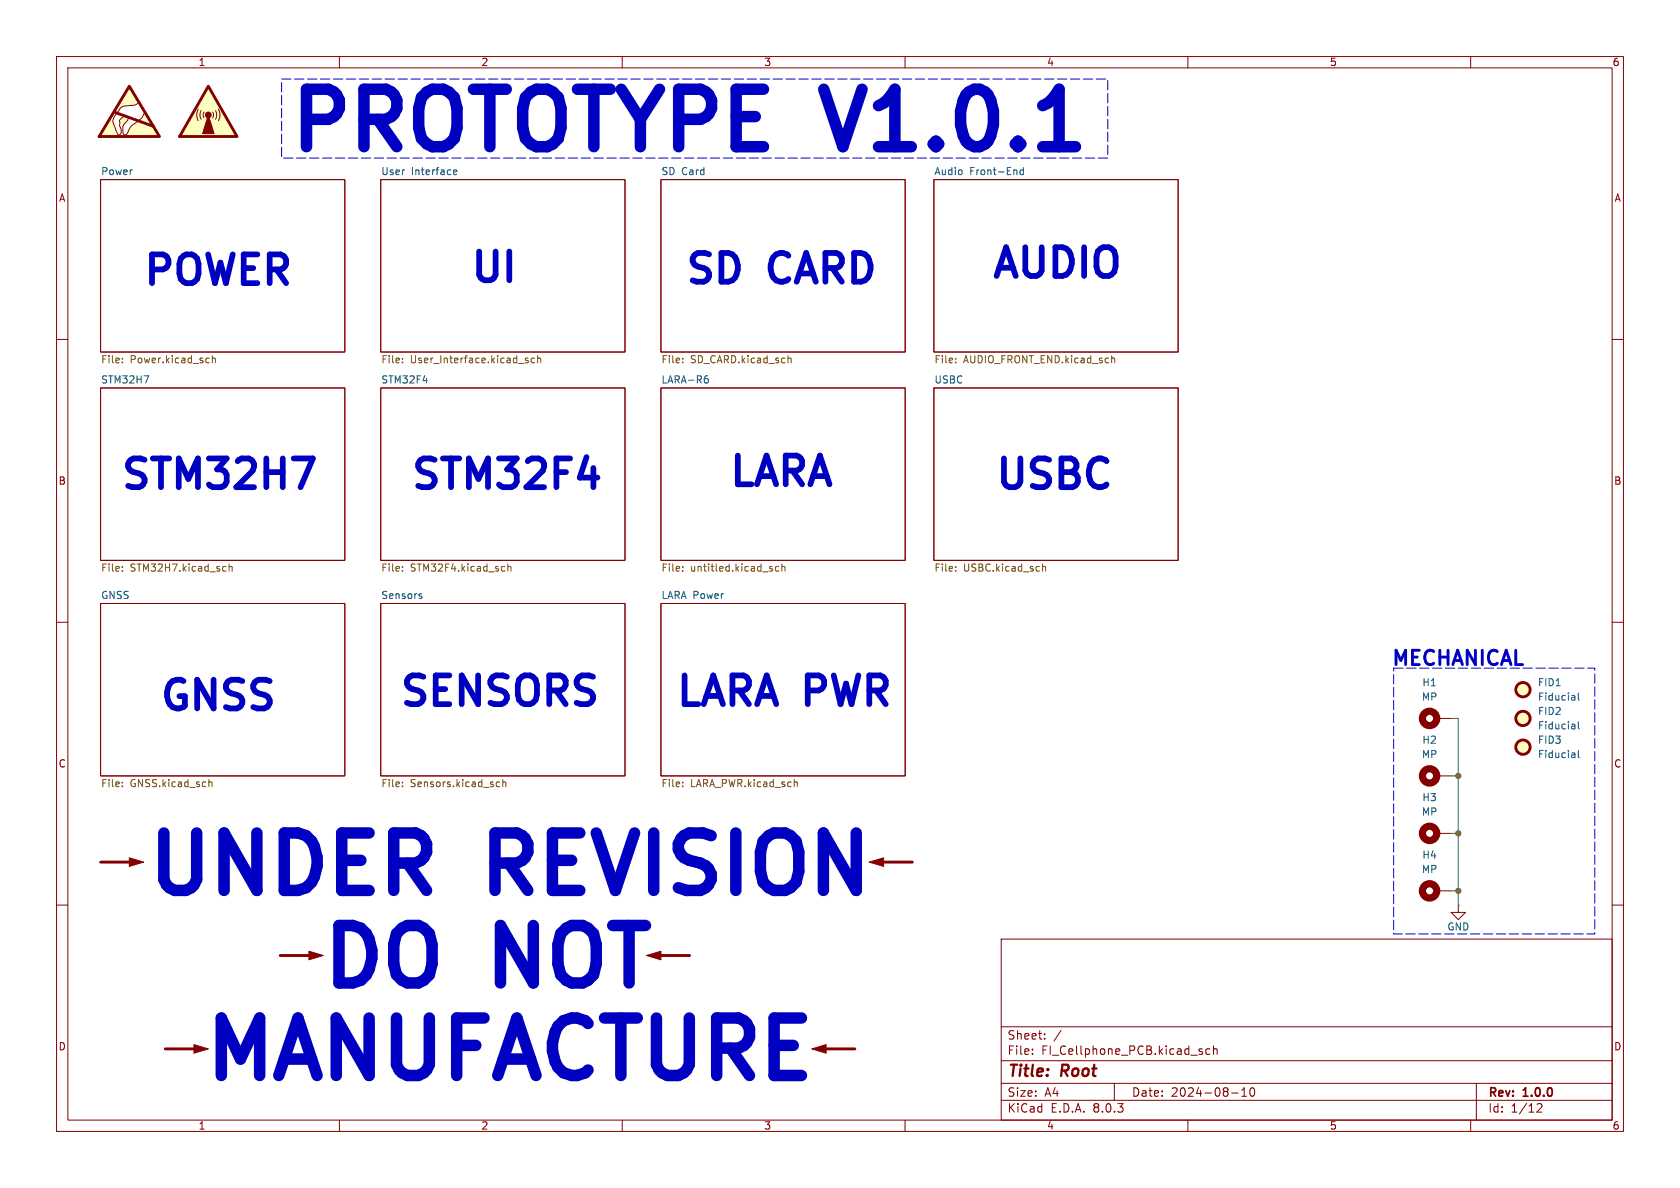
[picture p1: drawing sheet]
<svg xmlns="http://www.w3.org/2000/svg" width="297mm" height="210mm" viewBox="0 0 297 210" stroke-linecap="round" stroke-linejoin="round" font-family="sans-serif">
<defs><g id="words">
<g font-size="14.2" fill="#0000c2">
<text x="49.7" y="29.5">PROTOTYPE V1.0.1</text>
<text x="24.5" y="160.9">UNDER</text>
<text x="87.1" y="160.9">REVISION</text>
<text x="55.5" y="177.3">DO</text>
<text x="88.1" y="177.3">NOT</text>
<text x="34.7" y="193.7">MANUFACTURE</text>
</g>
<g font-size="7.1" fill="#0000c2">
<text x="24.7" y="51.8">POWER</text>
<text x="82.5" y="51.3">UI</text>
<text x="120.5" y="51.6">SD</text>
<text x="136.3" y="51.6">CARD</text>
<text x="174.7" y="50.6">AUDIO</text>
<text x="20.7" y="87.9">STM32H7</text>
<text x="72" y="87.9">STM32F4</text>
<text x="128.2" y="87.4">LARA</text>
<text x="175.3" y="87.9">USBC</text>
<text x="27.6" y="127">GNSS</text>
<text x="70" y="126.2">SENSORS</text>
<text x="118.8" y="126.2">LARA PWR</text>
</g>
<text font-size="3.5" fill="#0000c2" x="245.7" y="118.4">MECHANICAL</text>
<g font-size="2.8" fill="#840000">
<text x="178" y="190.9">Title:</text>
<text x="187.7" y="190.9">Root</text>
</g>
<g font-size="2.1" fill="#840000">
<text x="178" y="184">Sheet:</text>
<text x="178" y="186.7">File:</text>
<text x="184.1" y="186.7">FI_Cellphone_PCB.kicad_sch</text>
<text x="178" y="196.9">KiCad</text>
<text x="178" y="194.1">Size:</text>
<text x="184.7" y="194.1">A4</text>
<text x="185.7" y="196.9">E.D.A.</text>
<text x="193.3" y="196.9">8.0.3</text>
<text x="200" y="194.1">Date:</text>
<text x="207" y="194.1">2024-08-10</text>
<text x="263" y="194.3">Rev:</text>
<text x="263" y="196.9">Id:</text>
<text x="267.1" y="196.9">1/12</text>
<text x="269.4" y="194.3">1.0.0</text>
</g>
<g font-size="1.8" fill="#840000">
<text x="35" y="11.9">1</text>
<text x="85" y="11.9">2</text>
<text x="135" y="11.9">3</text>
<text x="185" y="11.9">4</text>
<text x="235" y="11.9">5</text>
<text x="285" y="11.9">6</text>
<text x="10.3" y="35.9">A</text>
<text x="285.3" y="35.9">A</text>
<text x="10.3" y="85.9">B</text>
<text x="285.3" y="85.9">B</text>
<text x="10.3" y="135.9">C</text>
<text x="285.3" y="135.9">C</text>
<text x="10.3" y="185.9">D</text>
<text x="285.3" y="185.9">D</text>
<text x="35" y="199.9">1</text>
<text x="85" y="199.9">2</text>
<text x="135" y="199.9">3</text>
<text x="185" y="199.9">4</text>
<text x="235" y="199.9">5</text>
<text x="285" y="199.9">6</text>
</g>
<g font-size="1.8" fill="#006464">
<text x="17.8" y="31">Power</text>
<text x="67.3" y="31">User</text>
<text x="72.7" y="31">Interface</text>
<text x="116.8" y="31">SD Card</text>
<text x="165.1" y="31">Audio</text>
<text x="171.4" y="31">Front-End</text>
<text x="17.8" y="67.9">STM32H7</text>
<text x="67.3" y="67.9">STM32F4</text>
<text x="116.8" y="67.9">LARA-R6</text>
<text x="165.1" y="67.9">USBC</text>
<text x="17.8" y="106">GNSS</text>
<text x="67.3" y="106">Sensors</text>
<text x="116.8" y="106">LARA Power</text>
<text x="251.3" y="124.1">MP</text>
<text x="251.4" y="121.5">H1</text>
<text x="271.8" y="121.5">FID1</text>
<text x="271.8" y="124.1">Fiducial</text>
<text x="251.4" y="131.7">H2</text>
<text x="271.8" y="131.7">FID3</text>
<text x="271.8" y="126.6">FID2</text>
<text x="271.8" y="129.1">Fiducial</text>
<text x="251.3" y="134.2">MP</text>
<text x="271.8" y="134.2">Fiducial</text>
<text x="251.4" y="141.8">H3</text>
<text x="251.3" y="144.4">MP</text>
<text x="251.3" y="154.5">MP</text>
<text x="251.4" y="152">H4</text>
<text x="255.8" y="164.7">GND</text>
</g>
<g font-size="1.8" fill="#725600">
<text x="17.8" y="64.5">File:</text>
<text x="23" y="64.5">Power.kicad_sch</text>
<text x="67.3" y="64.5">File:</text>
<text x="72.5" y="64.5">User_Interface.kicad_sch</text>
<text x="116.8" y="64.5">File:</text>
<text x="122.1" y="64.5">SD_CARD.kicad_sch</text>
<text x="165.1" y="64.5">File:</text>
<text x="170.3" y="64.5">AUDIO_FRONT_END.kicad_sch</text>
<text x="17.8" y="101.4">File:</text>
<text x="23" y="101.4">STM32H7.kicad_sch</text>
<text x="67.3" y="101.4">File:</text>
<text x="72.5" y="101.4">STM32F4.kicad_sch</text>
<text x="116.8" y="101.4">File:</text>
<text x="122.1" y="101.4">untitled.kicad_sch</text>
<text x="165.1" y="101.4">File:</text>
<text x="170.3" y="101.4">USBC.kicad_sch</text>
<text x="17.8" y="139.5">File:</text>
<text x="23" y="139.5">GNSS.kicad_sch</text>
<text x="67.3" y="139.5">File:</text>
<text x="72.5" y="139.5">Sensors.kicad_sch</text>
<text x="116.8" y="139.5">File:</text>
<text x="122.1" y="139.5">LARA_PWR.kicad_sch</text>
</g>
</g></defs>
<g fill="none" stroke="#840000" stroke-width=".18">
<path d="M10 10h277v190h-277zM12 12h273v186h-273zM60 10v2M110 10v2M160 10v2M210 10v2M260 10v2M17.8 31.8h43.2v30.4h-43.2zM67.3 31.8h43.2v30.4h-43.2zM116.8 31.8h43.2v30.4h-43.2zM165.1 31.8h43.2v30.4h-43.2zM10 60h2"/>
<path d="M285 60h2M17.8 68.6h43.2v30.5h-43.2zM67.3 68.6h43.2v30.5h-43.2zM116.8 68.6h43.2v30.5h-43.2zM165.1 68.6h43.2v30.5h-43.2zM10 110h2M17.8 106.7h43.2v30.5h-43.2zM67.3 106.7h43.2v30.5h-43.2zM116.8 106.7h43.2v30.5h-43.2zM285 110h2M10 160h2M254 157.5h2.5"/>
<path d="M285 160h2M177 166h108v32h-108zM60 198v2M110 198v2M160 198v2M177 194.5h108M177 191.5h108M177 187.5h108M177 181.5h108M182.5 186.3v.1M182.5 185.5v.1M184.7 183.6v.1"/>
<path d="M184.7 182.8v.1M187.6 182.1l-1.3 2M197 191.5v3M210 198v2M212.4 185.9l.2 .2-.2 .3M212.4 185.4l.1 .1M213.9 185.5l-.4-.1-.3 .3v.4l.1 .2h.6M214.5 185.5l.2-.1 .4 .1 .1 .9M214.5 184.9v1.5M217.7 193.2h1.2M219.5 193.8h.9M219.5 192.7l.5-.4v1.5"/>
<path d="M221.2 192.4l.1-.1a.81 .81 0 0 1 .6 .6 .81 .81 0 0 1-.3 .8l-.1 .1a.81 .81 0 0 1-.6-.6 .81 .81 0 0 1 .3-.8zM260 198v2M261 191.5v6.5M271.7 195.2l.6-.1 .2 .1 .1 .3-.9 1.1h.9"/>
</g>
<g fill="none" stroke="#725600" stroke-width=".18">
<path d="M21.6 63.4v.1M21.6 64v.1M36.9 63.3l.1 .1M37 64.1h-.1M37.5 63.4l.2-.1 .3 .1 .1 .7M37.5 62.9v1.2M71.2 63.4v.1M71.2 64v.1M92.9 63.4h.5M92.9 63.7l.5 .2v.2h-.4M94.5 63.4l-.4-.1-.2 .2 .1 .6h.5M95 63.4l.2-.1 .3 .1 .1 .7"/>
<path d="M95 62.9v1.2M120.7 63.4v.1M120.7 64v.1M139.3 63.4l.2-.1 .3 .1 .1 .7M168.9 63.4v.1M168.9 64v.1M196.5 63.4l.2-.1 .3 .1 .1 .7M40.5 99.7v1.3M89.8 99.7v1.3M138.2 99.7v1.3M184.3 99.7v1.3M21.6 100.2v.1"/>
<path d="M21.6 100.8v.2M39.6 100.1l.4 .1M40 100.9l-.4 .1M40.5 100.2l.2-.1 .3 .1v.8M71.2 100.8v.2M71.2 100.2v.1M89.1 100.1l.1 .1M89.2 100.9l-.1 .1M89.8 100.2l.2-.1 .3 .1v.8M120.7 100.2v.1M120.7 100.8v.2M137.7 100.2l-.4-.1-.2 .3 .1 .5h.5"/>
<path d="M138.2 100.2l.2-.1 .3 .1 .1 .8M168.9 100.8v.2M168.9 100.2v.1M184.3 100.2l.2-.1 .3 .1 .1 .8M21.6 138.9v.2M21.6 138.3v.1M36.9 138.3l.2-.1 .3 .1 .1 .8M36.9 137.8v1.3M71.2 138.3v.1M71.2 138.9v.2M87.9 138.3h.4M87.9 139h.4"/>
<path d="M88.9 138.3l.2-.1 .3 .1v.8M88.9 137.8v1.3M120.7 138.9v.2M120.7 138.3v.1M140.6 138.2l.3 .2v.7"/>
</g>
<path d="M124.7 66.9h.3l.2 .3v.4l-.5 .1M125.1 66.4l-.4 .1M74.2 105.4h.3l.1 .2-.2 .2h-.2M74.2 105h.3" fill="none" stroke="#006464" stroke-width=".18"/>
<circle cx="252.7" cy="157.5" r="1.27" fill="none" stroke="#840000" stroke-width="1.3"/>
<path d="M29.2 185.4h6.4" fill="none" stroke="#840000" stroke-width=".51"/>
<path d="M22.8 15.2l1.8 2.9-.7 .4-1.4 .2a1.5 1.5 0 0 0-1.6 1l-.1 .2a1.84 1.84 0 0 0-.5 2.7l.1 .3a1.05 1.05 0 0 0 .7 1 .98 .98 0 0 0 .1-1.6v-.4a.98 .98 0 0 1 .6-1.2 .48 .48 0 0 1 .6-.2 .48 .48 0 0 1 .3 .5l-.1 .3a1.94 1.94 0 0 0-.8 2.4l.2 .2 .3-.1a5.8 5.8 0 0 1 2.5-2.7l.4-.5a.75 .75 0 0 1 .6-.7l2.4 4.3h-10.8z" fill="#ffffc2"/>
<g fill="none" stroke="#840000" stroke-width=".51">
<path d="M20.2 19.8l7 2.6M22.9 15.2l5.3 8.9h-10.7zM17.8 152.4h6.3M154.9 152.4h6.4M49.5 168.9h6.4M144.8 185.4h6.3"/>
<circle cx="269.2" cy="121.9" r="1.27"/>
<circle cx="269.2" cy="127" r="1.27"/>
<circle cx="269.2" cy="132.1" r="1.27"/>
</g>
<path d="M22.8 15.2l1.8 2.9-.7 .4-1.4 .2a1.5 1.5 0 0 0-1.6 1l-.1 .2a1.84 1.84 0 0 0-.5 2.7l.1 .3a1.05 1.05 0 0 0 .7 1 .98 .98 0 0 0 .1-1.6v-.4a.98 .98 0 0 1 .6-1.2 .48 .48 0 0 1 .6-.2 .48 .48 0 0 1 .3 .5l-.1 .3a1.94 1.94 0 0 0-.8 2.4l.2 .2 .3-.1a5.8 5.8 0 0 1 2.5-2.7l.4-.5a.75 .75 0 0 1 .6-.7l2.4 4.3h-10.8zM254 137.2h2.5M254 127h2.5M254 147.3h2.5M257.8 160v1.3h1.3l-1.3 1.3-1.3-1.3h1.3M257.8 160h.1" fill="none" stroke="#840000" stroke-width=".18"/>
<g fill="none" stroke="#840000" stroke-width="1.3">
<circle cx="252.7" cy="127" r="1.27"/>
<circle cx="252.7" cy="137.2" r="1.27"/>
<circle cx="252.7" cy="147.3" r="1.27"/>
</g>
<g fill="#ffffc2" stroke="#ffffc2" stroke-width=".18">
<circle cx="269.2" cy="132.1" r="1.27"/>
<circle cx="269.2" cy="121.9" r="1.27"/>
<circle cx="269.2" cy="127" r="1.27"/>
</g>
<path d="M278.4 123v.8M278.4 128.1v.7M278.4 133.1v.8M278.4 133.9h-.1M278.4 133.4h-.1M278.4 123.7l-.1 .1M278.4 123.2l-.1 .1M278.4 128.8h-.1M278.4 128.3l-.1 .1M279 132.7v1l.2 .2M279 122.5v1.1l.2 .2M279 127.6v1.1l.2 .1" fill="none" stroke="#006464" stroke-width=".18"/>
<path d="M36.8 15.2l5.1 8.9h-10.2z" fill="#ffffc2"/>
<path d="M35.1 19.3l-.3 1 .3 1M35.6 19.6l-.3 .7 .3 .8M36.1 19.8l-.2 .5 .2 .5M37.6 19.8l.1 .5-.1 .5M38.1 19.6l.2 .7-.2 .8M38.6 19.3l.3 1-.3 1" fill="none" stroke="#840000" stroke-width=".18"/>
<g fill="#840000" stroke="#840000" stroke-width=".18">
<path d="M36.8 20.3l1 3.3h-2z"/>
<circle cx="36.8" cy="20.3" r=".51"/>
</g>
<path d="M36.8 15.2l5.1 8.9h-10.2z" fill="none" stroke="#840000" stroke-width=".51"/>
<path d="M51.9 81h3.4l-2.2 5.1M102.5 84.4h3.1" fill="none" stroke="#0000c2" stroke-width="1"/>
<path d="M184.3 25.9h5.8" fill="none" stroke="#0000c2" stroke-width="2"/>
<path d="M49.8 14h146v13.9h-146zM246.4 118.1h35.5v47h-35.5z" fill="none" stroke="#0000c2" stroke-width=".18" stroke-dasharray="1.7 .6"/>
<path d="M256.5 127h1.3v33M256.5 137.2h1.3M256.5 157.5h1.3M256.5 147.3h1.3" fill="none" stroke="#009600" stroke-width=".18"/>
<g fill="#009600" stroke="#009600" stroke-width=".18">
<circle cx="257.8" cy="157.5" r=".46"/>
<circle cx="257.8" cy="147.3" r=".46"/>
<circle cx="257.8" cy="137.2" r=".46"/>
</g>
<use href="#words"/>
</svg>
